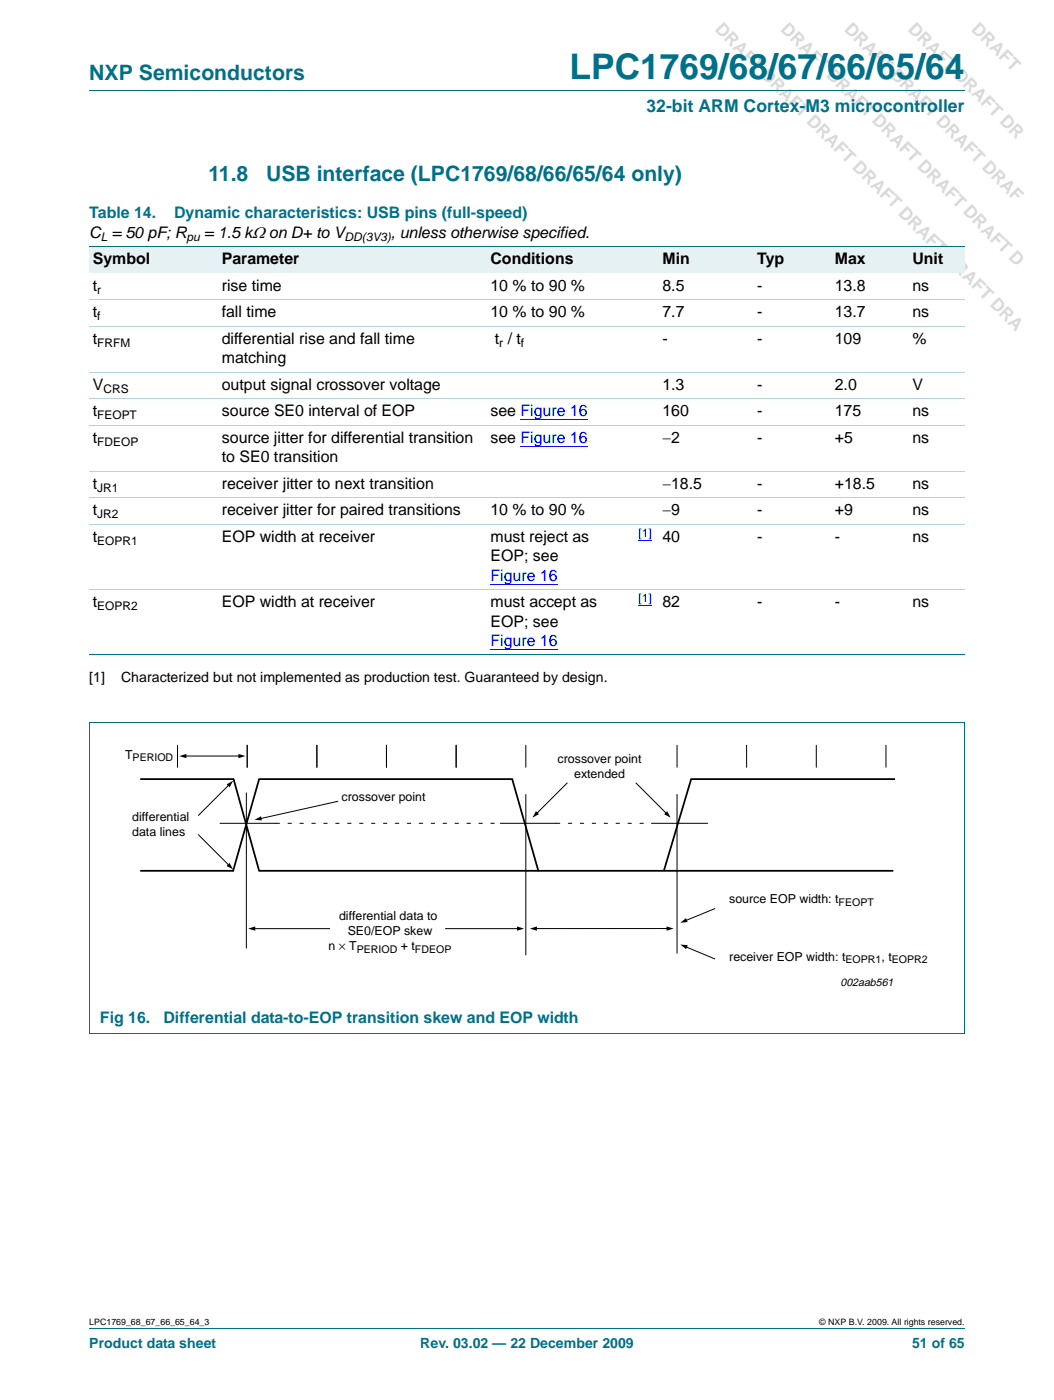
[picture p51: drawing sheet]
<svg xmlns="http://www.w3.org/2000/svg" width="210mm" height="279mm" viewBox="0 0 210 279" stroke-linecap="round" stroke-linejoin="round" font-family="sans-serif">
<defs><g id="words">
<text font-size="7" fill="#007088" x="113.6" y="15.8">LPC1769/68/67/66/65/64</text>
<g font-size="4.2" fill="#007088">
<text x="17.8" y="16">NXP Semiconductors</text>
<text x="41.6" y="36.2">11.8</text>
<text x="53.1" y="36.2">USB interface (LPC1769/68/66/65/64 only)</text>
</g>
<g font-size="3.5" fill="#d9d9d9">
<text x="142.5" y="6.1" transform="rotate(45 142.5 6.1)">DRAFT DRAFT DRAFT DRAFT DRAFT DRAFT DRA</text>
<text x="155.6" y="6.1" transform="rotate(45 155.6 6.1)">DRAFT DRAFT DRAFT DRAFT DRAFT D</text>
<text x="168.3" y="6.1" transform="rotate(45 168.3 6.1)">DRAFT DRAFT DRAFT DRAF</text>
<text x="180.9" y="6.1" transform="rotate(45 180.9 6.1)">DRAFT DRAFT DR</text>
</g>
<text font-size="3.5" fill="#007088" x="129" y="22.3">32-bit ARM Cortex-M3 microcontroller</text>
<g font-size="3.2">
<text x="17.8" y="47.4">C = 50 pF; R</text>
<text x="40.7" y="47.4">= 1.5 kΩ on D+ to V</text>
<text x="78" y="47.4">, unless otherwise specified.</text>
<text x="18.5" y="52.7">Symbol</text>
<text x="44.3" y="52.7">Parameter</text>
<text x="97.8" y="52.7">Conditions</text>
<text x="132.1" y="52.7">Min</text>
<text x="151.1" y="52.7">Typ</text>
<text x="166.5" y="52.7">Max</text>
<text x="182" y="52.7">Unit</text>
<text x="18.5" y="58">t</text>
<text x="44.3" y="58">rise time</text>
<text x="97.8" y="58">10 % to 90 %</text>
<text x="132.1" y="58">8.5</text>
<text x="151.1" y="58">-</text>
<text x="166.5" y="58">13.8</text>
<text x="182" y="58">ns</text>
<text x="18.5" y="63.3">t</text>
<text x="44.3" y="63.3">fall time</text>
<text x="97.8" y="63.3">10 % to 90 %</text>
<text x="132.1" y="63.3">7.7</text>
<text x="151.1" y="63.3">-</text>
<text x="166.5" y="63.3">13.7</text>
<text x="182" y="63.3">ns</text>
<text x="18.5" y="68.6">t</text>
<text x="44.3" y="68.6">differential rise and fall time</text>
<text x="98.7" y="68.6">t / t</text>
<text x="132.1" y="68.6">-</text>
<text x="151.1" y="68.6">-</text>
<text x="166.5" y="68.6">109</text>
<text x="182" y="68.6">%</text>
<text x="18.5" y="77.8">V</text>
<text x="44.3" y="72.5">matching</text>
<text x="44.3" y="77.8">output signal crossover voltage</text>
<text x="132.1" y="77.8">1.3</text>
<text x="151.1" y="77.8">-</text>
<text x="166.5" y="77.8">2.0</text>
<text x="182" y="77.8">V</text>
<text x="18.5" y="83.1">t</text>
<text x="44.3" y="83.1">source SE0 interval of EOP</text>
<text x="97.8" y="83.1">see Figure 16</text>
<text x="132.1" y="83.1">160</text>
<text x="151.1" y="83.1">-</text>
<text x="166.5" y="83.1">175</text>
<text x="182" y="83.1">ns</text>
<text x="18.5" y="88.4">t</text>
<text x="44.3" y="88.4">source jitter for differential transition</text>
<text x="97.8" y="88.4">see Figure 16</text>
<text x="132.1" y="88.4">−2</text>
<text x="151.1" y="88.4">-</text>
<text x="166.5" y="88.4">+5</text>
<text x="182" y="88.4">ns</text>
<text x="44.3" y="92.2">to SE0 transition</text>
<text x="18.5" y="97.5">t</text>
<text x="44.3" y="97.5">receiver jitter to next transition</text>
<text x="132.1" y="97.5">−18.5</text>
<text x="151.1" y="97.5">-</text>
<text x="166.5" y="97.5">+18.5</text>
<text x="182" y="97.5">ns</text>
<text x="18.5" y="102.8">t</text>
<text x="44.3" y="102.8">receiver jitter for paired transitions</text>
<text x="97.8" y="102.8">10 % to 90 %</text>
<text x="132.1" y="102.8">−9</text>
<text x="151.1" y="102.8">-</text>
<text x="166.5" y="102.8">+9</text>
<text x="182" y="102.8">ns</text>
<text x="18.5" y="108.1">t</text>
<text x="44.3" y="108.1">EOP width at receiver</text>
<text x="97.8" y="108.1">must reject as</text>
<text x="97.8" y="112">EOP; see</text>
<text x="132.1" y="108.1">40</text>
<text x="151.1" y="108.1">-</text>
<text x="166.5" y="108.1">-</text>
<text x="182" y="108.1">ns</text>
<text x="18.5" y="121.2">t</text>
<text x="44.3" y="121.2">EOP width at receiver</text>
<text x="97.8" y="121.2">must accept as</text>
<text x="97.8" y="125.1">EOP; see</text>
<text x="132.1" y="121.2">82</text>
<text x="151.1" y="121.2">-</text>
<text x="166.5" y="121.2">-</text>
<text x="182" y="121.2">ns</text>
</g>
<g font-size="3.2" fill="#007088">
<text x="17.8" y="43.6">Table 14.</text>
<text x="34.7" y="43.6">Dynamic characteristics: USB pins (full-speed)</text>
<text x="19.9" y="204.1">Fig 16.</text>
<text x="32.6" y="204.1">Differential data-to-EOP transition skew and EOP width</text>
</g>
<g font-size="3.2" fill="#00f">
<text x="97.8" y="115.9">Figure 16</text>
<text x="97.8" y="128.9">Figure 16</text>
</g>
<g font-size="2.8">
<text x="17.8" y="136.1">[1]</text>
<text x="24.2" y="136.1">Characterized but not implemented as production test. Guaranteed by design.</text>
</g>
<g font-size="2.8" fill="#007088">
<text x="17.8" y="269.1">Product data sheet</text>
<text x="83.8" y="269.1">Rev. 03.02 — 22 December 2009</text>
<text x="181.9" y="269.1">51 of 65</text>
</g>
<g font-size="2.5">
<text x="24.9" y="151.4">T</text>
<text x="111.2" y="152.2">crossover point</text>
<text x="114.5" y="155.2">extended</text>
<text x="68.1" y="159.9">crossover point</text>
<text x="26.4" y="163.9">differential</text>
<text x="26.4" y="166.9">data lines</text>
<text x="67.6" y="183.7">differential data to</text>
<text x="145.5" y="180.3">source EOP width: t</text>
<text x="65.5" y="189.7">n × T</text>
<text x="69.4" y="186.7">SE0/EOP skew</text>
<text x="80" y="189.7">+ t</text>
<text x="145.5" y="191.7">receiver EOP width: t</text>
<text x="175.8" y="191.7">, t</text>
</g>
<g font-size="2.4">
<text x="20.1" y="48">L</text>
<text x="37.2" y="48">pu</text>
<text x="68.7" y="48">DD(3V3)</text>
<text x="19.4" y="58.6">r</text>
<text x="19.4" y="63.9">f</text>
<text x="19.4" y="69.2">FRFM</text>
<text x="99.6" y="69.2">r</text>
<text x="103.9" y="69.2">f</text>
<text x="19.4" y="83.7">FEOPT</text>
<text x="20.6" y="78.4">CRS</text>
<text x="19.4" y="88.9">FDEOP</text>
<text x="19.4" y="98.1">JR1</text>
<text x="19.4" y="103.4">JR2</text>
<text x="19.4" y="108.7">EOPR1</text>
<text x="19.4" y="121.8">EOPR2</text>
</g>
<g font-size="2.4" fill="#00f">
<text x="127.4" y="107.2">[1]</text>
<text x="127.4" y="120.2">[1]</text>
</g>
<text font-size="2.2" x="167.7" y="196.7">002aab561</text>
<g font-size="2.1">
<text x="26.5" y="151.9">PERIOD</text>
<text x="167.3" y="180.7">FEOPT</text>
<text x="71.2" y="190.2">PERIOD</text>
<text x="82.8" y="190.2">FDEOP</text>
<text x="168.7" y="192.2">EOPR1</text>
<text x="177.9" y="192.2">EOPR2</text>
</g>
<g font-size="1.8">
<text x="17.8" y="264.5">LPC1769_68_67_66_65_64_3</text>
<text x="163.4" y="264.5">© NXP B.V. 2009. All rights reserved.</text>
</g>
</g></defs>
<path d="M17.8 18.2h174.6M17.8 265.1h174.6" fill="none" stroke="#007088" stroke-width=".2"/>
<g fill="#e6f1f4">
<path d="M17.8 49.2h25.8v5.3h-25.8z"/>
<path d="M43.6 49.2h53.5v5.3h-53.5z"/>
<path d="M97.1 49.2h25v5.3h-25z"/>
<path d="M122.1 49.2h9.3v5.3h-9.3z"/>
<path d="M131.4 49.2h18.9v5.3h-18.9z"/>
<path d="M150.3 49.2h15.5v5.3h-15.5z"/>
<path d="M165.8 49.2h15.5v5.3h-15.5z"/>
<path d="M181.3 49.2h11.1v5.3h-11.1z"/>
</g>
<path d="M103.8 83.8h13.4M103.8 89.1h13.4M97.8 116.6h13.4M127.4 107.9h2.6M97.8 129.6h13.4M127.4 120.9h2.6" fill="none" stroke="#00f" stroke-width=".2"/>
<path d="M17.8 49.2h174.6M17.8 130.7h174.6M17.8 144.1h174.7M17.8 144.1v62.1M192.4 144.1v62.1M17.8 206.2h174.7" fill="none" stroke="#007088" stroke-width=".2"/>
<path d="M17.8 59.8h174.6M17.8 65.1h174.6M17.8 74.3h174.6M17.8 79.5h174.6M17.8 84.8h174.6M17.8 94h174.6M17.8 99.3h174.6M17.8 104.6h174.6M17.8 117.6h174.6" fill="none" stroke="#b3d4db" stroke-width=".2"/>
<path d="M28 155.5h18.6l5.1 18.3h126.5M178.5 155.5h-40.6l-5.5 18.3M28 173.8h18.6M107.4 173.8l-5.2-18.3h-50.5l-5.2 18.4" fill="none" stroke="#000" stroke-width=".35"/>
<path d="M55.1 164.3h44.7M111 164.3h19" fill="none" stroke="#000" stroke-width=".2" stroke-dasharray=".7 1.7"/>
<g fill="none" stroke="#000" stroke-width=".2">
<path d="M35.4 148.7v4.4M45.7 156.6l-6.1 6.1M47.8 150.9h-10.9M49.1 158.2v31M49.3 148.7v4.4M63.2 148.7v4.4M67.4 159.9l-15.5 3.5M77.1 148.7v4.4M91 148.7v4.4M104.9 148.7v4.4M104.9 158.5v32.1M113.1 156.3l-6.1 6.1"/>
<path d="M126.9 156.3l6.1 6.1M135.1 148.7v4.4M135.1 158.5v31.7M148.9 148.7v4.4M162.8 148.7v4.4M176.7 148.7v4.4M39.6 166.6l6.1 6.1M43.9 164.3h11.2M99.8 164.3h11.2M130 164.3h11.2M50.6 185.3h15.1M88.9 185.3h14.5"/>
<path d="M133.2 185.3h-26.3M136.8 188.9l5.8 2.5M142.6 181.4l-5.8 2.3"/>
</g>
<g fill="#000">
<path d="M35.8 150.9l1.4-.4v.8zM45.2 156.5l1.3-.7-.7 1.3zM47.6 150.5l1.4 .4-1.4 .4zM45.8 172.2l.7 1.3-1.3-.7zM50.8 163.6l1.3-.7 .1 .8zM106.9 161.9l.6 .6-1.3 .7zM133.1 161.9l.7 1.3-1.3-.7zM49.5 185.3l1.4-.4v.8zM103.1 184.9l1.4 .4-1.4 .4zM105.7 185.3l1.4-.4v.8zM133 184.9l1.4 .4-1.4 .4zM135.7 184.2l1.2-1 .3 .8z"/>
<path d="M135.7 188.5l1.5 .1-.3 .8z"/>
</g>
<use href="#words"/>
</svg>
